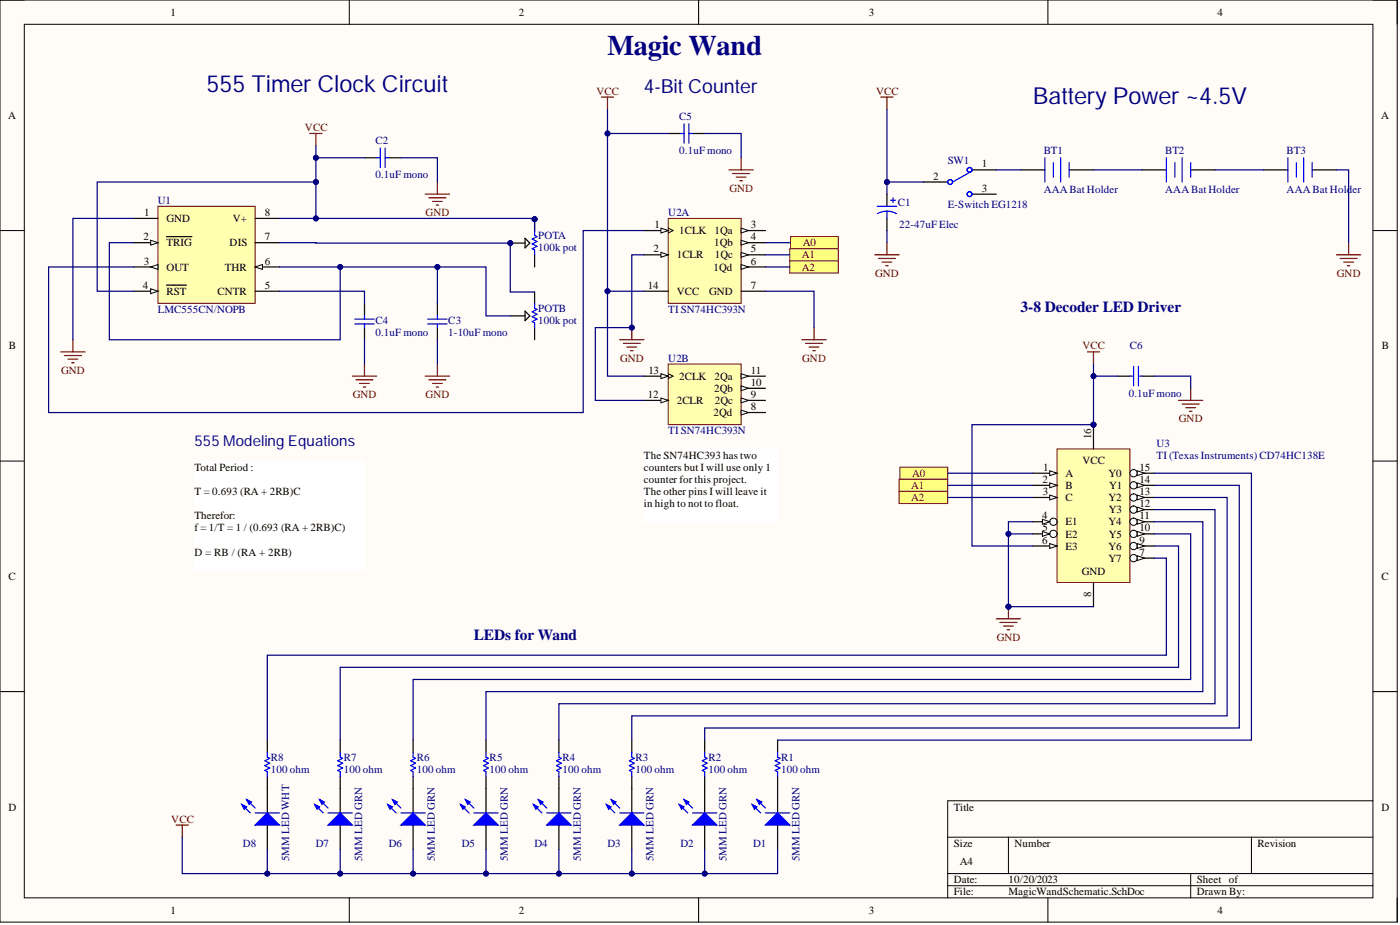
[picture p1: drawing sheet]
<svg xmlns="http://www.w3.org/2000/svg" width="292mm" height="193mm" viewBox="0 0 292 193" stroke-linecap="round" stroke-linejoin="round" font-family="sans-serif">
<defs><g id="words">
<text font-size="5.9" fill="#000080" x="126.7" y="11.4">Magic Wand</text>
<g font-size="4.9" fill="#000080">
<text x="43.1" y="19.2">555 Timer Clock Circuit</text>
<text x="215.5" y="21.8">Battery Power ~4.5V</text>
</g>
<text font-size="4" fill="#000080" x="134.4" y="19.4">4-BitCounter</text>
<g font-size="3.2" fill="#000080">
<text x="212.9" y="65.1">3-8 Decoder LED Driver</text>
<text x="98.9" y="133.5">LEDs for Wand</text>
</g>
<text font-size="3.1" fill="#000080" x="40.6" y="93">555 Modeling Equations</text>
<g font-size="2.3">
<text x="35.6" y="3.3">1</text>
<text x="108.2" y="3.3">2</text>
<text x="181.3" y="3.3">3</text>
<text x="254" y="3.3">4</text>
<text x="1.7" y="24.8">A</text>
<text x="288.1" y="24.8">A</text>
<text x="204.8" y="34.9">1</text>
<text x="194.7" y="37.5">2</text>
<text x="204.8" y="40">3</text>
<text x="30.1" y="45.1">1</text>
<text x="34.7" y="46.3">GND</text>
<text x="48.6" y="46.3">V+</text>
<text x="55.3" y="45.1">8</text>
<text x="136.6" y="47.6">1</text>
<text x="156.7" y="47.6">3</text>
<text x="29.9" y="50.1">2</text>
<text x="34.7" y="51.4">TRIG</text>
<text x="47.9" y="51.4">DIS</text>
<text x="55.3" y="50.1">7</text>
<text x="136.4" y="52.7">2</text>
<text x="141.2" y="53.9">1CLR</text>
<text x="141.7" y="48.9">1CLK</text>
<text x="149" y="51.4">1Qb</text>
<text x="149.1" y="48.9">1Qa</text>
<text x="149.1" y="53.9">1Qc</text>
<text x="156.7" y="50.1">4</text>
<text x="156.7" y="52.7">5</text>
<text x="30" y="55.2">3</text>
<text x="34.7" y="56.5">OUT</text>
<text x="46.9" y="56.5">THR</text>
<text x="55.3" y="55.2">6</text>
<text x="148.9" y="56.5">1Qd</text>
<text x="156.7" y="55.2">6</text>
<text x="29.8" y="60.2">4</text>
<text x="34.7" y="61.5">RST</text>
<text x="45.4" y="61.5">CNTR</text>
<text x="55.3" y="60.2">5</text>
<text x="135.2" y="60.2">14</text>
<text x="141.2" y="61.5">VCC</text>
<text x="148" y="61.5">GND</text>
<text x="156.7" y="60.2">7</text>
<text x="1.9" y="72.9">B</text>
<text x="135.3" y="78">13</text>
<text x="156.7" y="78">11</text>
<text x="288.3" y="72.9">B</text>
<text x="135.2" y="83">12</text>
<text x="141.7" y="79.2">2CLK</text>
<text x="149" y="81.8">2Qb</text>
<text x="149.1" y="79.2">2Qa</text>
<text x="156.7" y="80.5">10</text>
<text x="156.7" y="83">9</text>
<text x="141.2" y="84.3">2CLR</text>
<text x="148.9" y="86.8">2Qd</text>
<text x="149.1" y="84.3">2Qc</text>
<text x="156.7" y="85.6">8</text>
<text x="134.4" y="95.7">The SN74HC393 has two</text>
<text x="227.6" y="91.6" transform="rotate(-90 227.6 91.6)">16</text>
<text x="40.6" y="98.2">Total Period :</text>
<text x="134.4" y="98.2">counters but I will use only 1</text>
<text x="134.4" y="100.7">counter for this project.</text>
<text x="217.5" y="100.7">2</text>
<text x="217.7" y="98.2">1</text>
<text x="222.3" y="99.5">A</text>
<text x="225.9" y="96.9">VCC</text>
<text x="231.3" y="99.5">Y0</text>
<text x="237.8" y="98.2">15</text>
<text x="237.8" y="100.7">14</text>
<text x="40.6" y="103.3">T = 0.693 (RA + 2RB)C</text>
<text x="134.4" y="103.3">The other pins I will leave it</text>
<text x="134.4" y="105.8">i</text>
<text x="135" y="105.8">n high to not to float.</text>
<text x="217.6" y="103.3">3</text>
<text x="222.3" y="104.5">C</text>
<text x="222.3" y="102">B</text>
<text x="231.3" y="104.5">Y2</text>
<text x="231.4" y="107.1">Y3</text>
<text x="231.4" y="102">Y1</text>
<text x="237.8" y="103.3">13</text>
<text x="237.8" y="105.8">12</text>
<text x="40.6" y="108.3">Therefor:</text>
<text x="40.6" y="110.9">f = 1/T = 1 / (0.693 (RA + 2RB)C)</text>
<text x="217.4" y="113.4">6</text>
<text x="217.4" y="108.3">4</text>
<text x="217.5" y="110.9">5</text>
<text x="222.3" y="112.1">E2</text>
<text x="222.3" y="109.6">E1</text>
<text x="231.3" y="109.6">Y4</text>
<text x="231.4" y="112.1">Y5</text>
<text x="237.8" y="108.3">11</text>
<text x="237.8" y="110.9">10</text>
<text x="237.8" y="113.4">9</text>
<text x="40.6" y="115.9">D = RB / (RA + 2RB)</text>
<text x="222.3" y="114.7">E3</text>
<text x="225.7" y="119.9">GND</text>
<text x="231.3" y="114.7">Y6</text>
<text x="231.3" y="117.2">Y7</text>
<text x="237.8" y="115.9">7</text>
<text x="1.8" y="121">C</text>
<text x="227.6" y="124.5" transform="rotate(-90 227.6 124.5)">8</text>
<text x="288.2" y="121">C</text>
<text x="1.8" y="169.1">D</text>
<text x="199" y="169.1">Title</text>
<text x="288.2" y="169.1">D</text>
<text x="199" y="176.7">Size</text>
<text x="211.7" y="176.7">Number</text>
<text x="262.4" y="176.7">Revision</text>
<text x="199" y="184.3">Date:</text>
<text x="200.3" y="180.5">A4</text>
<text x="210.4" y="184.3">10/20/2023</text>
<text x="249.7" y="184.3">Sheet of</text>
<text x="35.6" y="190.6">1</text>
<text x="108.2" y="190.6">2</text>
<text x="181.3" y="190.6">3</text>
<text x="199" y="186.8">File:</text>
<text x="210.4" y="186.8">MagicWandSchematic.SchDoc</text>
<text x="249.7" y="186.8">Drawn By:</text>
<text x="254" y="190.6">4</text>
</g>
<g font-size="2.3" fill="#800000">
<text x="124.5" y="19.7">VCC</text>
<text x="182.8" y="19.7">VCC</text>
<text x="63.6" y="27.3">VCC</text>
<text x="152.2" y="40">GND</text>
<text x="88.8" y="45.1">GND</text>
<text x="167.3" y="53.9">A1</text>
<text x="167.5" y="51.4">A0</text>
<text x="167.3" y="56.5">A2</text>
<text x="182.6" y="57.7">GND</text>
<text x="278.9" y="57.7">GND</text>
<text x="12.8" y="78">GND</text>
<text x="129.4" y="75.4">GND</text>
<text x="167.4" y="75.4">GND</text>
<text x="225.9" y="72.9">VCC</text>
<text x="73.6" y="83">GND</text>
<text x="88.8" y="83">GND</text>
<text x="246" y="88.1">GND</text>
<text x="190.3" y="99.5">A0</text>
<text x="190.1" y="102">A1</text>
<text x="190.1" y="104.5">A2</text>
<text x="208" y="133.6">GND</text>
<text x="35.7" y="171.6">VCC</text>
</g>
<g font-size="2.3" fill="#000080">
<text x="141.7" y="25.1">C5</text>
<text x="78.3" y="30.1">C2</text>
<text x="141.7" y="32.2">0.1uF mono</text>
<text x="197.7" y="34.2">SW1</text>
<text x="217.8" y="32.2">BT1</text>
<text x="243.1" y="32.2">BT2</text>
<text x="268.5" y="32.2">BT3</text>
<text x="78.3" y="37.2">0.1uF mono</text>
<text x="217.8" y="40.3">AAABat Holder</text>
<text x="243.1" y="40.3">AAABat Holder</text>
<text x="268.5" y="40.3">AAABat Holder</text>
<text x="33" y="42.5">U1</text>
<text x="139.4" y="45.1">U2A</text>
<text x="187.3" y="43">C1</text>
<text x="187.6" y="47.6">22-47uF Elec</text>
<text x="197.7" y="43.3">E-Switch EG1218</text>
<text x="112.3" y="49.9">POTA</text>
<text x="112.3" y="52.4">100k pot</text>
<text x="33" y="65.3">LMC555CN/NOPB</text>
<text x="112.3" y="65.1">POTB</text>
<text x="139.4" y="65.3">TI SN74HC393N</text>
<text x="78.3" y="67.6">C4</text>
<text x="78.3" y="70.1">0.1uF mono</text>
<text x="93.5" y="67.6">C3</text>
<text x="93.5" y="70.1">1-10uF mono</text>
<text x="112.3" y="67.6">100k pot</text>
<text x="139.4" y="75.4">U2B</text>
<text x="235.8" y="72.9">C6</text>
<text x="235.5" y="82.8">0.1uF mono</text>
<text x="139.4" y="90.6">TI SN74HC393N</text>
<text x="241.3" y="93.2">U3</text>
<text x="241.3" y="95.7">TI (Texas Instruments) CD74HC138E</text>
<text x="56.5" y="158.7">R8</text>
<text x="56.5" y="161.2">100 ohm</text>
<text x="71.7" y="158.7">R7</text>
<text x="71.7" y="161.2">100 ohm</text>
<text x="86.9" y="158.7">R6</text>
<text x="86.9" y="161.2">100 ohm</text>
<text x="102.2" y="158.7">R5</text>
<text x="102.2" y="161.2">100 ohm</text>
<text x="117.4" y="158.7">R4</text>
<text x="117.4" y="161.2">100 ohm</text>
<text x="132.6" y="158.7">R3</text>
<text x="132.6" y="161.2">100 ohm</text>
<text x="147.8" y="158.7">R2</text>
<text x="147.8" y="161.2">100 ohm</text>
<text x="163" y="158.7">R1</text>
<text x="163" y="161.2">100 ohm</text>
<text x="50.7" y="176.7">D8</text>
<text x="60.3" y="179.7" transform="rotate(-90 60.3 179.7)">5MM LED WHT</text>
<text x="65.9" y="176.7">D7</text>
<text x="75.5" y="179.7" transform="rotate(-90 75.5 179.7)">5MM LED GRN</text>
<text x="81.1" y="176.7">D6</text>
<text x="90.8" y="179.7" transform="rotate(-90 90.8 179.7)">5MM LED GRN</text>
<text x="96.3" y="176.7">D5</text>
<text x="106" y="179.7" transform="rotate(-90 106 179.7)">5MM LED GRN</text>
<text x="111.5" y="176.7">D4</text>
<text x="121.2" y="179.7" transform="rotate(-90 121.2 179.7)">5MM LED GRN</text>
<text x="126.7" y="176.7">D3</text>
<text x="136.4" y="179.7" transform="rotate(-90 136.4 179.7)">5MM LED GRN</text>
<text x="142" y="176.7">D2</text>
<text x="151.6" y="179.7" transform="rotate(-90 151.6 179.7)">5MM LED GRN</text>
<text x="157.2" y="176.7">D1</text>
<text x="166.8" y="179.7" transform="rotate(-90 166.8 179.7)">5MM LED GRN</text>
</g>
</g></defs>
<path d="M0 0h291.5v192.4h-291.5z" fill-rule="evenodd" fill="#fffcf8"/>
<path d="M0 0h291.5v192.4h-291.5z" fill="none" stroke="#000" stroke-width=".21"/>
<path d="M5.1 5.1h281.4v182.2h-281.4z" fill-rule="evenodd" fill="#fffcf8"/>
<g fill="none" stroke="#000" stroke-width=".21">
<path d="M0 0h5.1M5.1 5.1h281.4v182.2h-281.4zM72.9 0v5.1M145.8 0v5.1M218.6 0v5.1M286.5 0h5v5.1M0 48.1h5.1M286.5 48.1h5M0 96.2h5.1M286.5 96.2h5M0 144.3h5.1M286.5 144.3h5"/>
<path d="M197.7 174.7h88.8M210.4 174.7v7.5M261.1 174.7v7.5M286.5 167.1h-88.8v20.2M72.9 187.3v5.1M145.8 187.3v5.1M197.7 182.2h88.8M197.7 184.8h88.8M218.6 187.3v5.1M248.4 182.2v5.1M291.5 187.3v5.1"/>
</g>
<g fill="none" stroke="#800000" stroke-width=".25">
<path d="M64.6 27.8h2.6M65.9 27.8v2.6M183.8 20.3h2.5M185.1 20.3v2.5M182.5 53.2h5.1M183.3 53.9h3.5M184 54.7h2.1M184.8 55.4h.5M185.1 50.6v2.6M278.8 53.2h5.1M279.6 53.9h3.6M280.4 54.7h2"/>
<path d="M281.1 55.4h.5M281.4 50.6v2.6"/>
</g>
<g fill="none" stroke="#00f" stroke-width=".25">
<path d="M202.8 35.7l-4.1 2.3M183 43h4.1M185.1 44l.8 .1 1.1 .5M185.1 44l-.9 .1-1.1 .5M185.1 44v1.6M185.8 41.8h1M186.3 41.3v1"/>
<circle cx="198.2" cy="38" r=".51"/>
<circle cx="202.3" cy="35.4" r=".51"/>
<circle cx="202.3" cy="40.5" r=".51"/>
</g>
<path d="M192.7 38h5M202.8 35.4h5.1M185.1 40.5v2.5M185.1 45.6v2.5M202.8 40.5h5.1" fill="none" stroke="#000" stroke-width=".25"/>
<path d="M33 43h20.2v20.3h-20.2z" fill-rule="evenodd" fill="#ffffb0"/>
<path d="M33 43h20.2v20.3h-20.2z" fill="none" stroke="#800000" stroke-width=".21"/>
<path d="M27.9 50.6h5.1" fill="none" stroke="#000" stroke-width=".25"/>
<path d="M31.4 50.1l1.6 .5-1.6 .5z" fill="#f8fcff"/>
<path d="M31.4 50.1l1.6 .5-1.6 .5z" fill="none" stroke="#000" stroke-width=".21"/>
<path d="M27.9 55.7h5.1M34.7 49.4h5.3" fill="none" stroke="#000" stroke-width=".25"/>
<path d="M31.4 55.7l1.6-.5v1z" fill="#f8fcff"/>
<path d="M31.4 55.7l1.6-.5v1z" fill="none" stroke="#000" stroke-width=".21"/>
<path d="M27.9 60.8h5.1" fill="none" stroke="#000" stroke-width=".25"/>
<path d="M31.4 60.2l1.6 .6-1.6 .5z" fill="#f8fcff"/>
<path d="M31.4 60.2l1.6 .6-1.6 .5z" fill="none" stroke="#000" stroke-width=".21"/>
<path d="M34.7 59.5h4.2M53.2 55.7h5.1M53.2 60.8h5.1" fill="none" stroke="#000" stroke-width=".25"/>
<path d="M53.2 55.7l1.6-.5v1z" fill="#f8fcff"/>
<path d="M53.2 55.7l1.6-.5v1z" fill="none" stroke="#000" stroke-width=".21"/>
<g fill="none" stroke="#000" stroke-width=".25">
<path d="M76 32.9h2.6M81.1 32.9h2.6M27.9 45.6h5.1M53.2 50.6h5.1M53.2 45.6h5.1M76 63.3v2.5M76 68.3v2.6M91.3 63.3v2.5M91.3 68.3v2.6M106.6 65.9h2.9M109.5 64.9l1 1-1 1zM111.5 60.9v2.5"/>
<path d="M111.5 68.3v2.6"/>
</g>
<g fill="none" stroke="#800000" stroke-width=".25">
<path d="M91.3 38v2.5M88.7 40.5h5.1M89.5 41.3h3.5M90.2 42h2.1M91 42.8h.5M12.7 73.4h5M13.4 74.2h3.6M14.2 74.9h2M15 75.7h.5M15.2 70.9v2.5M73.5 78.5h5.1M74.3 79.2h3.5"/>
<path d="M75 80h2.1M76 75.9v2.6M88.7 78.5h5.1M89.5 79.2h3.5M90.2 80h2.1M91.3 75.9v2.6M75.8 80.7h.5M91 80.7h.5"/>
</g>
<g fill="none" stroke="#00f" stroke-width=".25">
<path d="M78.6 32.9h.7M79.3 30.9v4M80.4 30.9v4M80.4 32.9h.7M74 66.6h4.1M74 67.6h4.1M76 65.8v.8M76 67.6v.7M89.2 66.6h4.1M89.2 67.6h4.1M91.3 65.8v.8M91.3 67.6v.7"/>
<path d="M111.5 63.3v1l.5 .2-1 .6 1 .5-1 .5 1 .5-1 .5 .5 .2v1"/>
</g>
<circle cx="111.5" cy="45.7" r=".51" fill="#000080"/>
<circle cx="111.5" cy="45.7" r=".51" fill="none" stroke="#000080" stroke-width=".21"/>
<path d="M111.5 45.7v2.6" fill="none" stroke="#000" stroke-width=".25"/>
<circle cx="111.5" cy="45.7" r=".51" fill="#000080"/>
<circle cx="111.5" cy="45.7" r=".51" fill="none" stroke="#000080" stroke-width=".21"/>
<path d="M106.6 50.7h2.9M109.5 49.7l1 1-1 1zM111.5 53.2v2.5" fill="none" stroke="#000" stroke-width=".25"/>
<path d="M111.5 48.1v1l.5 .3-1 .5 1 .5-1 .5 1 .5-1 .5 .5 .2v1.1" fill="none" stroke="#00f" stroke-width=".25"/>
<path d="M139.4 45.6h15.2v17.7h-15.2z" fill-rule="evenodd" fill="#ffffb0"/>
<path d="M139.4 45.6h15.2v17.7h-15.2z" fill="none" stroke="#800000" stroke-width=".21"/>
<path d="M134.4 48.1h5" fill="none" stroke="#000" stroke-width=".25"/>
<path d="M137.9 47.6l1.5 .5-1.5 .5z" fill="#f8fcff"/>
<path d="M137.9 47.6l1.5 .5-1.5 .5zM139.4 47.6l1 .5-1 .5" fill="none" stroke="#000" stroke-width=".21"/>
<path d="M134.4 53.2h5" fill="none" stroke="#000" stroke-width=".25"/>
<path d="M137.9 52.7l1.5 .5-1.5 .5z" fill="#f8fcff"/>
<path d="M137.9 52.7l1.5 .5-1.5 .5z" fill="none" stroke="#000" stroke-width=".21"/>
<path d="M154.6 48.1h5.1" fill="none" stroke="#000" stroke-width=".25"/>
<path d="M154.6 47.6l1.6 .5-1.6 .5z" fill="#f8fcff"/>
<path d="M154.6 47.6l1.6 .5-1.6 .5z" fill="none" stroke="#000" stroke-width=".21"/>
<path d="M154.6 50.6h5.1" fill="none" stroke="#000" stroke-width=".25"/>
<path d="M154.6 50.1l1.6 .5-1.6 .5z" fill="#f8fcff"/>
<path d="M154.6 50.1l1.6 .5-1.6 .5z" fill="none" stroke="#000" stroke-width=".21"/>
<path d="M154.6 53.2h5.1" fill="none" stroke="#000" stroke-width=".25"/>
<path d="M154.6 52.7l1.6 .5-1.6 .5z" fill="#f8fcff"/>
<path d="M154.6 52.7l1.6 .5-1.6 .5z" fill="none" stroke="#000" stroke-width=".21"/>
<path d="M154.6 55.7h5.1" fill="none" stroke="#000" stroke-width=".25"/>
<path d="M154.6 55.2l1.6 .5-1.6 .5z" fill="#f8fcff"/>
<path d="M154.6 55.2l1.6 .5-1.6 .5z" fill="none" stroke="#000" stroke-width=".21"/>
<path d="M134.4 60.8h5M154.6 60.8h5.1" fill="none" stroke="#000" stroke-width=".25"/>
<g fill="none" stroke="#800000" stroke-width=".25">
<path d="M125.5 20.3h2.5M126.7 20.3v2.5M152.1 35.4h5.1M152.9 36.2h3.5M153.6 37h2M154.4 37.7h.5M154.6 32.9v2.5M129.3 70.9h5.1M130 71.6h3.6M130.8 72.4h2M131.6 73.2h.5M131.8 68.3v2.6"/>
<path d="M167.3 70.9h5.1M168.1 71.6h3.5M168.8 72.4h2.1M169.6 73.2h.5M169.8 68.3v2.6"/>
</g>
<circle cx="131.8" cy="68.3" r=".51" fill="#000080"/>
<circle cx="131.8" cy="68.3" r=".51" fill="none" stroke="#000080" stroke-width=".21"/>
<path d="M139.4 27.8h2.6M144.5 27.8h2.5" fill="none" stroke="#000" stroke-width=".25"/>
<path d="M142 27.8h.7M142.7 25.8v4.1M143.7 25.8v4.1M143.7 27.8h.8" fill="none" stroke="#00f" stroke-width=".25"/>
<path d="M40.6 96.2h35.4v22.8h-35.4z" fill-rule="evenodd" fill="#fff"/>
<path d="M40.6 96.2h35.4v22.8h-35.4z" fill="none" stroke="#fff" stroke-width=".21"/>
<path d="M134.4 93.7h27.8v15.1h-27.8z" fill-rule="evenodd" fill="#fff"/>
<path d="M134.4 93.7h27.8v15.1h-27.8z" fill="none" stroke="#fff" stroke-width=".21"/>
<path d="M139.4 75.9h15.2v12.7h-15.2z" fill-rule="evenodd" fill="#ffffb0"/>
<path d="M139.4 75.9h15.2v12.7h-15.2z" fill="none" stroke="#800000" stroke-width=".21"/>
<path d="M134.4 78.5h5" fill="none" stroke="#000" stroke-width=".25"/>
<path d="M137.9 78l1.5 .5-1.5 .5z" fill="#f8fcff"/>
<path d="M137.9 78l1.5 .5-1.5 .5zM139.4 78l1 .5-1 .5" fill="none" stroke="#000" stroke-width=".21"/>
<path d="M134.4 83.5h5" fill="none" stroke="#000" stroke-width=".25"/>
<path d="M137.9 83l1.5 .5-1.5 .5z" fill="#f8fcff"/>
<path d="M137.9 83l1.5 .5-1.5 .5z" fill="none" stroke="#000" stroke-width=".21"/>
<path d="M154.6 78.5h5.1" fill="none" stroke="#000" stroke-width=".25"/>
<path d="M154.6 78l1.6 .5-1.6 .5z" fill="#f8fcff"/>
<path d="M154.6 78l1.6 .5-1.6 .5z" fill="none" stroke="#000" stroke-width=".21"/>
<path d="M154.6 81h5.1" fill="none" stroke="#000" stroke-width=".25"/>
<path d="M154.6 80.5l1.6 .5-1.6 .5z" fill="#f8fcff"/>
<path d="M154.6 80.5l1.6 .5-1.6 .5z" fill="none" stroke="#000" stroke-width=".21"/>
<path d="M154.6 83.5h5.1" fill="none" stroke="#000" stroke-width=".25"/>
<path d="M154.6 83l1.6 .5-1.6 .5z" fill="#f8fcff"/>
<path d="M154.6 83l1.6 .5-1.6 .5z" fill="none" stroke="#000" stroke-width=".21"/>
<path d="M154.6 86.1h5.1" fill="none" stroke="#000" stroke-width=".25"/>
<path d="M154.6 85.6l1.6 .5-1.6 .5z" fill="#f8fcff"/>
<path d="M154.6 85.6l1.6 .5-1.6 .5z" fill="none" stroke="#000" stroke-width=".21"/>
<circle cx="228.1" cy="88.6" r=".51" fill="#000080"/>
<circle cx="228.1" cy="88.6" r=".51" fill="none" stroke="#000080" stroke-width=".21"/>
<path d="M220.5 93.7h15.3v27.8h-15.3z" fill-rule="evenodd" fill="#ffffb0"/>
<path d="M220.5 93.7h15.3v27.8h-15.3z" fill="none" stroke="#800000" stroke-width=".21"/>
<path d="M215.5 113.9h5" fill="none" stroke="#000" stroke-width=".25"/>
<path d="M219 113.4l1.5 .5-1.5 .5z" fill="#f8fcff"/>
<path d="M219 113.4l1.5 .5-1.5 .5z" fill="none" stroke="#000" stroke-width=".21"/>
<path d="M215.5 111.4h5" fill="none" stroke="#000" stroke-width=".25"/>
<circle cx="219.8" cy="111.4" r=".76" fill="#f8fcff"/>
<circle cx="219.8" cy="111.4" r=".76" fill="none" stroke="#000" stroke-width=".21"/>
<path d="M217.5 110.9l1.5 .5-1.5 .5z" fill="#f8fcff"/>
<path d="M217.5 110.9l1.5 .5-1.5 .5z" fill="none" stroke="#000" stroke-width=".21"/>
<path d="M215.5 108.8h5" fill="none" stroke="#000" stroke-width=".25"/>
<circle cx="219.8" cy="108.8" r=".76" fill="#f8fcff"/>
<circle cx="219.8" cy="108.8" r=".76" fill="none" stroke="#000" stroke-width=".21"/>
<path d="M217.5 108.3l1.5 .5-1.5 .5z" fill="#f8fcff"/>
<path d="M217.5 108.3l1.5 .5-1.5 .5z" fill="none" stroke="#000" stroke-width=".21"/>
<path d="M215.5 103.8h5" fill="none" stroke="#000" stroke-width=".25"/>
<path d="M219 103.3l1.5 .5-1.5 .5z" fill="#f8fcff"/>
<path d="M219 103.3l1.5 .5-1.5 .5z" fill="none" stroke="#000" stroke-width=".21"/>
<path d="M215.5 101.3h5" fill="none" stroke="#000" stroke-width=".25"/>
<path d="M219 100.7l1.5 .6-1.5 .5z" fill="#f8fcff"/>
<path d="M219 100.7l1.5 .6-1.5 .5z" fill="none" stroke="#000" stroke-width=".21"/>
<path d="M215.5 98.7h5" fill="none" stroke="#000" stroke-width=".25"/>
<path d="M219 98.2l1.5 .5-1.5 .5z" fill="#f8fcff"/>
<path d="M219 98.2l1.5 .5-1.5 .5z" fill="none" stroke="#000" stroke-width=".21"/>
<path d="M235.8 98.7h5" fill="none" stroke="#000" stroke-width=".25"/>
<circle cx="236.5" cy="98.7" r=".76" fill="#f8fcff"/>
<circle cx="236.5" cy="98.7" r=".76" fill="none" stroke="#000" stroke-width=".21"/>
<path d="M237.3 98.2l1.5 .5-1.5 .5z" fill="#f8fcff"/>
<path d="M237.3 98.2l1.5 .5-1.5 .5z" fill="none" stroke="#000" stroke-width=".21"/>
<path d="M235.8 101.3h5" fill="none" stroke="#000" stroke-width=".25"/>
<circle cx="236.5" cy="101.3" r=".76" fill="#f8fcff"/>
<circle cx="236.5" cy="101.3" r=".76" fill="none" stroke="#000" stroke-width=".21"/>
<path d="M237.3 100.7l1.5 .6-1.5 .5z" fill="#f8fcff"/>
<path d="M237.3 100.7l1.5 .6-1.5 .5z" fill="none" stroke="#000" stroke-width=".21"/>
<path d="M235.8 103.8h5" fill="none" stroke="#000" stroke-width=".25"/>
<circle cx="236.5" cy="103.8" r=".76" fill="#f8fcff"/>
<circle cx="236.5" cy="103.8" r=".76" fill="none" stroke="#000" stroke-width=".21"/>
<path d="M237.3 103.3l1.5 .5-1.5 .5z" fill="#f8fcff"/>
<path d="M237.3 103.3l1.5 .5-1.5 .5z" fill="none" stroke="#000" stroke-width=".21"/>
<path d="M235.8 106.3h5" fill="none" stroke="#000" stroke-width=".25"/>
<circle cx="236.5" cy="106.3" r=".76" fill="#f8fcff"/>
<circle cx="236.5" cy="106.3" r=".76" fill="none" stroke="#000" stroke-width=".21"/>
<path d="M237.3 105.8l1.5 .5-1.5 .5z" fill="#f8fcff"/>
<path d="M237.3 105.8l1.5 .5-1.5 .5z" fill="none" stroke="#000" stroke-width=".21"/>
<path d="M235.8 108.8h5" fill="none" stroke="#000" stroke-width=".25"/>
<circle cx="236.5" cy="108.8" r=".76" fill="#f8fcff"/>
<circle cx="236.5" cy="108.8" r=".76" fill="none" stroke="#000" stroke-width=".21"/>
<path d="M237.3 108.3l1.5 .5-1.5 .5z" fill="#f8fcff"/>
<path d="M237.3 108.3l1.5 .5-1.5 .5z" fill="none" stroke="#000" stroke-width=".21"/>
<path d="M235.8 111.4h5" fill="none" stroke="#000" stroke-width=".25"/>
<circle cx="236.5" cy="111.4" r=".76" fill="#f8fcff"/>
<circle cx="236.5" cy="111.4" r=".76" fill="none" stroke="#000" stroke-width=".21"/>
<path d="M237.3 110.9l1.5 .5-1.5 .5z" fill="#f8fcff"/>
<path d="M237.3 110.9l1.5 .5-1.5 .5z" fill="none" stroke="#000" stroke-width=".21"/>
<path d="M235.8 113.9h5" fill="none" stroke="#000" stroke-width=".25"/>
<circle cx="236.5" cy="113.9" r=".76" fill="#f8fcff"/>
<circle cx="236.5" cy="113.9" r=".76" fill="none" stroke="#000" stroke-width=".21"/>
<path d="M237.3 113.4l1.5 .5-1.5 .5z" fill="#f8fcff"/>
<path d="M237.3 113.4l1.5 .5-1.5 .5z" fill="none" stroke="#000" stroke-width=".21"/>
<path d="M235.8 116.4h5" fill="none" stroke="#000" stroke-width=".25"/>
<circle cx="236.5" cy="116.4" r=".76" fill="#f8fcff"/>
<circle cx="236.5" cy="116.4" r=".76" fill="none" stroke="#000" stroke-width=".21"/>
<path d="M237.3 115.9l1.5 .5-1.5 .5z" fill="#f8fcff"/>
<path d="M237.3 115.9l1.5 .5-1.5 .5z" fill="none" stroke="#000" stroke-width=".21"/>
<path d="M228.1 88.6v5.1" fill="none" stroke="#000" stroke-width=".25"/>
<circle cx="228.1" cy="88.6" r=".51" fill="#000080"/>
<circle cx="228.1" cy="88.6" r=".51" fill="none" stroke="#000080" stroke-width=".21"/>
<path d="M228.1 121.5v5.1" fill="none" stroke="#000" stroke-width=".25"/>
<path d="M207.9 129.1h5M208.6 129.9h3.6M209.4 130.6h2M210.1 131.4h.6M210.4 126.6v2.5" fill="none" stroke="#800000" stroke-width=".25"/>
<circle cx="210.4" cy="126.6" r=".51" fill="#000080"/>
<circle cx="210.4" cy="126.6" r=".51" fill="none" stroke="#000080" stroke-width=".21"/>
<path d="M226.9 73.4h2.5M228.1 73.4v2.5M245.9 83.5h5.1M246.7 84.3h3.5M247.4 85.1h2M248.2 85.8h.5M248.4 81v2.5" fill="none" stroke="#800000" stroke-width=".25"/>
<path d="M233.2 78.5h2.6M238.3 78.5h2.5" fill="none" stroke="#000" stroke-width=".25"/>
<path d="M235.8 78.5h.7M236.5 76.4v4.1M237.5 76.4v4.1M237.5 78.5h.8" fill="none" stroke="#00f" stroke-width=".25"/>
<path d="M187.8 97.5h9.9v2.5h-9.9z" fill-rule="evenodd" fill="#ffff80"/>
<path d="M187.8 97.5h9.9v2.5h-9.9z" fill="none" stroke="#800000" stroke-width=".21"/>
<path d="M187.6 100h10.1v2.5h-10.1z" fill-rule="evenodd" fill="#ffff80"/>
<path d="M187.6 100h10.1v2.5h-10.1z" fill="none" stroke="#800000" stroke-width=".21"/>
<path d="M187.6 102.5h10.1v2.5h-10.1z" fill-rule="evenodd" fill="#ffff80"/>
<path d="M187.6 102.5h10.1v2.5h-10.1z" fill="none" stroke="#800000" stroke-width=".21"/>
<path d="M164.9 49.4h10v2.5h-10z" fill-rule="evenodd" fill="#ffff80"/>
<path d="M164.9 49.4h10v2.5h-10z" fill="none" stroke="#800000" stroke-width=".21"/>
<path d="M164.8 51.9h10.1v2.5h-10.1z" fill-rule="evenodd" fill="#ffff80"/>
<path d="M164.8 51.9h10.1v2.5h-10.1z" fill="none" stroke="#800000" stroke-width=".21"/>
<path d="M164.8 54.4h10.1v2.6h-10.1z" fill-rule="evenodd" fill="#ffff80"/>
<path d="M164.8 54.4h10.1v2.6h-10.1z" fill="none" stroke="#800000" stroke-width=".21"/>
<path d="M55.8 154.4v2.5M55.8 162v7.6M55.8 172.1v5.1" fill="none" stroke="#000" stroke-width=".25"/>
<path d="M55.8 156.9v1l.5 .3-1 .5 1 .5-1 .5 1 .5-1 .5 .5 .3v1" fill="none" stroke="#00f" stroke-width=".25"/>
<path d="M53.2 172.1l2.6-2.5 2.5 2.5z" fill="#00f"/>
<path d="M50.4 167.8l1.8 1.8M51.5 166.8l1.7 1.8M53.2 172.1l2.6-2.5 2.5 2.5z" fill="none" stroke="#00f" stroke-width=".25"/>
<path d="M51.5 166.8l1 .5-.5 .5z" fill="#00f"/>
<path d="M51.5 166.8l1 .5-.5 .5z" fill="none" stroke="#00f" stroke-width=".25"/>
<path d="M50.4 167.8l1.1 .5-.5 .5z" fill="#00f"/>
<path d="M50.4 167.8l1.1 .5-.5 .5zM53.2 169.6h5.1" fill="none" stroke="#00f" stroke-width=".25"/>
<path d="M71 164.5v5.1M71 172.1v5.1" fill="none" stroke="#000" stroke-width=".25"/>
<path d="M68.4 172.1l2.6-2.5 2.5 2.5z" fill="#00f"/>
<path d="M65.7 167.8l1.7 1.8M66.7 166.8l1.7 1.8M68.4 172.1l2.6-2.5 2.5 2.5z" fill="none" stroke="#00f" stroke-width=".25"/>
<path d="M66.7 166.8l1 .5-.5 .5z" fill="#00f"/>
<path d="M66.7 166.8l1 .5-.5 .5z" fill="none" stroke="#00f" stroke-width=".25"/>
<path d="M65.7 167.8l1 .5-.5 .5z" fill="#00f"/>
<path d="M71 156.9v1l.5 .3-1 .5 1 .5-1 .5 1 .5-1 .5 .5 .3v1M86.2 156.9v1l.5 .3-1 .5 1 .5-1 .5 1 .5-1 .5 .5 .3v1M65.7 167.8l1 .5-.5 .5zM68.4 169.6h5.1" fill="none" stroke="#00f" stroke-width=".25"/>
<path d="M71 154.4v2.5M86.2 154.4v2.5M71 162v2.5M86.2 162v7.6M86.2 172.1v5.1" fill="none" stroke="#000" stroke-width=".25"/>
<path d="M83.7 172.1l2.5-2.5 2.5 2.5z" fill="#00f"/>
<path d="M80.9 167.8l1.7 1.8M81.9 166.8l1.8 1.8M83.7 172.1l2.5-2.5 2.5 2.5z" fill="none" stroke="#00f" stroke-width=".25"/>
<path d="M81.9 166.8l1 .5-.5 .5z" fill="#00f"/>
<path d="M81.9 166.8l1 .5-.5 .5z" fill="none" stroke="#00f" stroke-width=".25"/>
<path d="M80.9 167.8l1 .5-.5 .5z" fill="#00f"/>
<path d="M101.4 156.9v1l.5 .3-1 .5 1 .5-1 .5 1 .5-1 .5 .5 .3v1M80.9 167.8l1 .5-.5 .5zM83.7 169.6h5" fill="none" stroke="#00f" stroke-width=".25"/>
<path d="M101.4 154.4v2.5M101.4 162v7.6M101.4 172.1v5.1" fill="none" stroke="#000" stroke-width=".25"/>
<path d="M98.9 172.1l2.5-2.5 2.5 2.5z" fill="#00f"/>
<path d="M96.1 167.8l1.7 1.8M97.1 166.8l1.8 1.8M98.9 172.1l2.5-2.5 2.5 2.5z" fill="none" stroke="#00f" stroke-width=".25"/>
<path d="M97.1 166.8l1 .5-.5 .5z" fill="#00f"/>
<path d="M97.1 166.8l1 .5-.5 .5z" fill="none" stroke="#00f" stroke-width=".25"/>
<path d="M96.1 167.8l1 .5-.5 .5z" fill="#00f"/>
<path d="M116.6 156.9v1l.5 .3-1 .5 1 .5-1 .5 1 .5-1 .5 .5 .3v1M96.1 167.8l1 .5-.5 .5zM98.9 169.6h5" fill="none" stroke="#00f" stroke-width=".25"/>
<path d="M116.6 154.4v2.5M116.6 162v7.6M116.6 172.1v5.1" fill="none" stroke="#000" stroke-width=".25"/>
<path d="M114.1 172.1l2.5-2.5 2.5 2.5z" fill="#00f"/>
<path d="M111.3 167.8l1.8 1.8M112.3 166.8l1.8 1.8M114.1 172.1l2.5-2.5 2.5 2.5z" fill="none" stroke="#00f" stroke-width=".25"/>
<path d="M112.3 166.8l1 .5-.5 .5z" fill="#00f"/>
<path d="M112.3 166.8l1 .5-.5 .5z" fill="none" stroke="#00f" stroke-width=".25"/>
<path d="M111.3 167.8l1 .5-.5 .5z" fill="#00f"/>
<path d="M131.8 156.9v1l.5 .3-1 .5 1 .5-1 .5 1 .5-1 .5 .5 .3v1M111.3 167.8l1 .5-.5 .5zM114.1 169.6h5" fill="none" stroke="#00f" stroke-width=".25"/>
<path d="M131.8 154.4v2.5M131.8 162v7.6M131.8 172.1v5.1" fill="none" stroke="#000" stroke-width=".25"/>
<path d="M129.3 172.1l2.5-2.5 2.6 2.5z" fill="#00f"/>
<path d="M126.5 167.8l1.8 1.8M127.5 166.8l1.8 1.8M129.3 172.1l2.5-2.5 2.6 2.5z" fill="none" stroke="#00f" stroke-width=".25"/>
<path d="M127.5 166.8l1 .5-.5 .5z" fill="#00f"/>
<path d="M127.5 166.8l1 .5-.5 .5z" fill="none" stroke="#00f" stroke-width=".25"/>
<path d="M126.5 167.8l1 .5-.5 .5z" fill="#00f"/>
<path d="M147 156.9v1l.5 .3-1 .5 1 .5-1 .5 1 .5-1 .5 .5 .3v1M126.5 167.8l1 .5-.5 .5zM129.3 169.6h5.1" fill="none" stroke="#00f" stroke-width=".25"/>
<path d="M147 154.4v2.5M147 162v7.6M147 172.1v5.1" fill="none" stroke="#000" stroke-width=".25"/>
<path d="M144.5 172.1l2.5-2.5 2.6 2.5z" fill="#00f"/>
<path d="M141.7 167.8l1.8 1.8M142.7 166.8l1.8 1.8M144.5 172.1l2.5-2.5 2.6 2.5z" fill="none" stroke="#00f" stroke-width=".25"/>
<path d="M142.7 166.8l1 .5-.5 .5z" fill="#00f"/>
<path d="M142.7 166.8l1 .5-.5 .5z" fill="none" stroke="#00f" stroke-width=".25"/>
<path d="M141.7 167.8l1 .5-.5 .5z" fill="#00f"/>
<path d="M162.2 156.9v1l.5 .3-1 .5 1 .5-1 .5 1 .5-1 .5 .5 .3v1M141.7 167.8l1 .5-.5 .5zM144.5 169.6h5.1" fill="none" stroke="#00f" stroke-width=".25"/>
<path d="M162.2 154.4v2.5M162.2 162v7.6M162.2 172.1v5.1" fill="none" stroke="#000" stroke-width=".25"/>
<path d="M159.7 172.1l2.5-2.5 2.6 2.5z" fill="#00f"/>
<path d="M156.9 167.8l1.8 1.8M157.9 166.8l1.8 1.8M159.7 172.1l2.5-2.5 2.6 2.5z" fill="none" stroke="#00f" stroke-width=".25"/>
<path d="M157.9 166.8l1 .5-.5 .5z" fill="#00f"/>
<path d="M157.9 166.8l1 .5-.5 .5z" fill="none" stroke="#00f" stroke-width=".25"/>
<path d="M156.9 167.8l1 .5-.5 .5z" fill="#00f"/>
<g fill="none" stroke="#00f" stroke-width=".25">
<path d="M218 32.9v5.1M219.8 33.9v3.1M221.3 32.9v5.1M223.1 33.9v3.1M243.4 32.9v5.1M245.1 33.9v3.1M246.7 32.9v5.1M248.4 33.9v3.1M268.7 32.9v5.1M270.5 33.9v3.1M272 32.9v5.1M273.8 33.9v3.1"/>
<path d="M156.9 167.8l1 .5-.5 .5zM159.7 169.6h5.1"/>
</g>
<path d="M36.8 172.1h2.5M38 172.1v2.6" fill="none" stroke="#800000" stroke-width=".25"/>
<path d="M212.9 35.4h5.1M223.1 35.4h5M238.3 35.4h5.1M248.4 35.4h5.1M263.6 35.4h5.1M273.8 35.4h5" fill="none" stroke="#000" stroke-width=".25"/>
<path d="M185.1 22.8v15.2h7.6M207.9 35.4h5M228.1 35.4h10.2M253.5 35.4h10.1M278.8 35.4h2.6v15.2" fill="none" stroke="#000080" stroke-width=".25"/>
<circle cx="185.1" cy="38" r=".51" fill="#000080"/>
<circle cx="185.1" cy="38" r=".51" fill="none" stroke="#000080" stroke-width=".21"/>
<path d="M185.1 38v2.5" fill="none" stroke="#000080" stroke-width=".25"/>
<circle cx="185.1" cy="38" r=".51" fill="#000080"/>
<circle cx="185.1" cy="38" r=".51" fill="none" stroke="#000080" stroke-width=".21"/>
<path d="M27.9 45.6h-12.7v25.3M27.9 50.6h-5.1v20.3h48.2v-15.2h-12.7M185.1 48.1v2.5" fill="none" stroke="#000080" stroke-width=".25"/>
<circle cx="71" cy="55.7" r=".51" fill="#000080"/>
<circle cx="71" cy="55.7" r=".51" fill="none" stroke="#000080" stroke-width=".21"/>
<path d="M65.9 38h-45.6v22.8h7.6" fill="none" stroke="#000080" stroke-width=".25"/>
<circle cx="65.9" cy="38" r=".51" fill="#000080"/>
<circle cx="65.9" cy="38" r=".51" fill="none" stroke="#000080" stroke-width=".21"/>
<path d="M83.7 32.9h7.6v5.1M71 55.7h20.3v7.6M58.3 60.8h17.7v2.5" fill="none" stroke="#000080" stroke-width=".25"/>
<circle cx="71" cy="55.7" r=".51" fill="#000080"/>
<circle cx="71" cy="55.7" r=".51" fill="none" stroke="#000080" stroke-width=".21"/>
<circle cx="91.3" cy="55.7" r=".51" fill="#000080"/>
<circle cx="91.3" cy="55.7" r=".51" fill="none" stroke="#000080" stroke-width=".21"/>
<path d="M91.3 55.7h10.1v10.2h5.2M76 70.9v5M91.3 70.9v5" fill="none" stroke="#000080" stroke-width=".25"/>
<circle cx="91.3" cy="55.7" r=".51" fill="#000080"/>
<circle cx="91.3" cy="55.7" r=".51" fill="none" stroke="#000080" stroke-width=".21"/>
<path d="M106.6 50.7l-.1 10.2h5" fill="none" stroke="#000080" stroke-width=".25"/>
<circle cx="106.5" cy="50.7" r=".51" fill="#000080"/>
<circle cx="106.5" cy="50.7" r=".51" fill="none" stroke="#000080" stroke-width=".21"/>
<path d="M65.9 45.6h45.6v2.5" fill="none" stroke="#000080" stroke-width=".25"/>
<circle cx="65.9" cy="45.6" r=".51" fill="#000080"/>
<circle cx="65.9" cy="45.6" r=".51" fill="none" stroke="#000080" stroke-width=".21"/>
<circle cx="111.5" cy="45.7" r=".51" fill="#000080"/>
<circle cx="111.5" cy="45.7" r=".51" fill="none" stroke="#000080" stroke-width=".21"/>
<path d="M65.9 32.9h10.1" fill="none" stroke="#000080" stroke-width=".25"/>
<circle cx="65.9" cy="32.9" r=".51" fill="#000080"/>
<circle cx="65.9" cy="32.9" r=".51" fill="none" stroke="#000080" stroke-width=".21"/>
<path d="M65.9 30.4v15.2h-7.6" fill="none" stroke="#000080" stroke-width=".25"/>
<circle cx="65.9" cy="45.6" r=".51" fill="#000080"/>
<circle cx="65.9" cy="45.6" r=".51" fill="none" stroke="#000080" stroke-width=".21"/>
<circle cx="65.9" cy="38" r=".51" fill="#000080"/>
<circle cx="65.9" cy="38" r=".51" fill="none" stroke="#000080" stroke-width=".21"/>
<circle cx="65.9" cy="32.9" r=".51" fill="#000080"/>
<circle cx="65.9" cy="32.9" r=".51" fill="none" stroke="#000080" stroke-width=".21"/>
<path d="M147 27.8h7.6v5.1M134.4 48.1h-12.7v38h-111.6v-30.4h17.8M126.7 60.8v17.7h7.7M159.7 60.8h10.1v7.5" fill="none" stroke="#000080" stroke-width=".25"/>
<circle cx="126.7" cy="60.8" r=".51" fill="#000080"/>
<circle cx="126.7" cy="60.8" r=".51" fill="none" stroke="#000080" stroke-width=".21"/>
<path d="M139.4 27.8h-12.7v33h7.7" fill="none" stroke="#000080" stroke-width=".25"/>
<circle cx="126.7" cy="27.8" r=".51" fill="#000080"/>
<circle cx="126.7" cy="27.8" r=".51" fill="none" stroke="#000080" stroke-width=".21"/>
<circle cx="126.7" cy="60.8" r=".51" fill="#000080"/>
<circle cx="126.7" cy="60.8" r=".51" fill="none" stroke="#000080" stroke-width=".21"/>
<path d="M126.7 22.8v5" fill="none" stroke="#000080" stroke-width=".25"/>
<circle cx="126.7" cy="27.8" r=".51" fill="#000080"/>
<circle cx="126.7" cy="27.8" r=".51" fill="none" stroke="#000080" stroke-width=".21"/>
<path d="M134.4 53.2h-2.6v15.1h-7.6v15.2h10.2" fill="none" stroke="#000080" stroke-width=".25"/>
<circle cx="131.8" cy="68.3" r=".51" fill="#000080"/>
<circle cx="131.8" cy="68.3" r=".51" fill="none" stroke="#000080" stroke-width=".21"/>
<path d="M58.3 50.6l48.2 .1" fill="none" stroke="#000080" stroke-width=".25"/>
<circle cx="106.5" cy="50.7" r=".51" fill="#000080"/>
<circle cx="106.5" cy="50.7" r=".51" fill="none" stroke="#000080" stroke-width=".21"/>
<path d="M210.4 126.6h17.7" fill="none" stroke="#000080" stroke-width=".25"/>
<circle cx="210.4" cy="126.6" r=".51" fill="#000080"/>
<circle cx="210.4" cy="126.6" r=".51" fill="none" stroke="#000080" stroke-width=".21"/>
<path d="M210.4 111.4h5.1" fill="none" stroke="#000080" stroke-width=".25"/>
<circle cx="210.4" cy="111.4" r=".51" fill="#000080"/>
<circle cx="210.4" cy="111.4" r=".51" fill="none" stroke="#000080" stroke-width=".21"/>
<path d="M228.1 75.9v2.6h5.1M240.8 78.5h7.6v2.5" fill="none" stroke="#000080" stroke-width=".25"/>
<circle cx="228.1" cy="78.5" r=".51" fill="#000080"/>
<circle cx="228.1" cy="78.5" r=".51" fill="none" stroke="#000080" stroke-width=".21"/>
<path d="M228.1 78.5v10.1h-25.3v25.3h12.7" fill="none" stroke="#000080" stroke-width=".25"/>
<circle cx="228.1" cy="88.6" r=".51" fill="#000080"/>
<circle cx="228.1" cy="88.6" r=".51" fill="none" stroke="#000080" stroke-width=".21"/>
<circle cx="228.1" cy="78.5" r=".51" fill="#000080"/>
<circle cx="228.1" cy="78.5" r=".51" fill="none" stroke="#000080" stroke-width=".21"/>
<path d="M159.7 50.6h5.2M159.7 53.2h5.1M159.7 55.7h5.1M197.7 98.7h17.8M197.7 101.3h17.8M197.7 103.8h17.8M215.5 108.8h-5.1v17.8" fill="none" stroke="#000080" stroke-width=".25"/>
<circle cx="210.4" cy="111.4" r=".51" fill="#000080"/>
<circle cx="210.4" cy="111.4" r=".51" fill="none" stroke="#000080" stroke-width=".21"/>
<circle cx="210.4" cy="126.6" r=".51" fill="#000080"/>
<circle cx="210.4" cy="126.6" r=".51" fill="none" stroke="#000080" stroke-width=".21"/>
<path d="M38 174.7v7.5h124.2v-5" fill="none" stroke="#000080" stroke-width=".25"/>
<circle cx="55.8" cy="182.2" r=".51" fill="#000080"/>
<circle cx="55.8" cy="182.2" r=".51" fill="none" stroke="#000080" stroke-width=".21"/>
<circle cx="71" cy="182.2" r=".51" fill="#000080"/>
<circle cx="71" cy="182.2" r=".51" fill="none" stroke="#000080" stroke-width=".21"/>
<circle cx="86.2" cy="182.2" r=".51" fill="#000080"/>
<circle cx="86.2" cy="182.2" r=".51" fill="none" stroke="#000080" stroke-width=".21"/>
<circle cx="101.4" cy="182.2" r=".51" fill="#000080"/>
<circle cx="101.4" cy="182.2" r=".51" fill="none" stroke="#000080" stroke-width=".21"/>
<circle cx="116.6" cy="182.2" r=".51" fill="#000080"/>
<circle cx="116.6" cy="182.2" r=".51" fill="none" stroke="#000080" stroke-width=".21"/>
<circle cx="131.8" cy="182.2" r=".51" fill="#000080"/>
<circle cx="131.8" cy="182.2" r=".51" fill="none" stroke="#000080" stroke-width=".21"/>
<circle cx="147" cy="182.2" r=".51" fill="#000080"/>
<circle cx="147" cy="182.2" r=".51" fill="none" stroke="#000080" stroke-width=".21"/>
<path d="M147 177.2v5" fill="none" stroke="#000080" stroke-width=".25"/>
<circle cx="147" cy="182.2" r=".51" fill="#000080"/>
<circle cx="147" cy="182.2" r=".51" fill="none" stroke="#000080" stroke-width=".21"/>
<path d="M131.8 177.2v5" fill="none" stroke="#000080" stroke-width=".25"/>
<circle cx="131.8" cy="182.2" r=".51" fill="#000080"/>
<circle cx="131.8" cy="182.2" r=".51" fill="none" stroke="#000080" stroke-width=".21"/>
<path d="M116.6 177.2v5" fill="none" stroke="#000080" stroke-width=".25"/>
<circle cx="116.6" cy="182.2" r=".51" fill="#000080"/>
<circle cx="116.6" cy="182.2" r=".51" fill="none" stroke="#000080" stroke-width=".21"/>
<path d="M101.4 177.2v5" fill="none" stroke="#000080" stroke-width=".25"/>
<circle cx="101.4" cy="182.2" r=".51" fill="#000080"/>
<circle cx="101.4" cy="182.2" r=".51" fill="none" stroke="#000080" stroke-width=".21"/>
<path d="M86.2 177.2v5" fill="none" stroke="#000080" stroke-width=".25"/>
<circle cx="86.2" cy="182.2" r=".51" fill="#000080"/>
<circle cx="86.2" cy="182.2" r=".51" fill="none" stroke="#000080" stroke-width=".21"/>
<path d="M71 177.2v5" fill="none" stroke="#000080" stroke-width=".25"/>
<circle cx="71" cy="182.2" r=".51" fill="#000080"/>
<circle cx="71" cy="182.2" r=".51" fill="none" stroke="#000080" stroke-width=".21"/>
<path d="M55.8 177.2v5" fill="none" stroke="#000080" stroke-width=".25"/>
<circle cx="55.8" cy="182.2" r=".51" fill="#000080"/>
<circle cx="55.8" cy="182.2" r=".51" fill="none" stroke="#000080" stroke-width=".21"/>
<path d="M240.8 98.7h20.3v55.7h-98.9M240.8 101.3h17.8v50.6h-111.6v2.5M240.8 103.8h15.2v45.5h-124.2v5.1M240.8 106.3h12.7v40.5h-136.9v7.6M240.8 108.8h10.2v35.5h-149.6v10.1M240.8 111.4h7.6v30.3h-162.2v12.7M240.8 116.4h2.6v20.3h-187.6v17.7M240.8 113.9h5.1v25.3h-174.9v15.2" fill="none" stroke="#000080" stroke-width=".25"/>
<use href="#words"/>
</svg>
